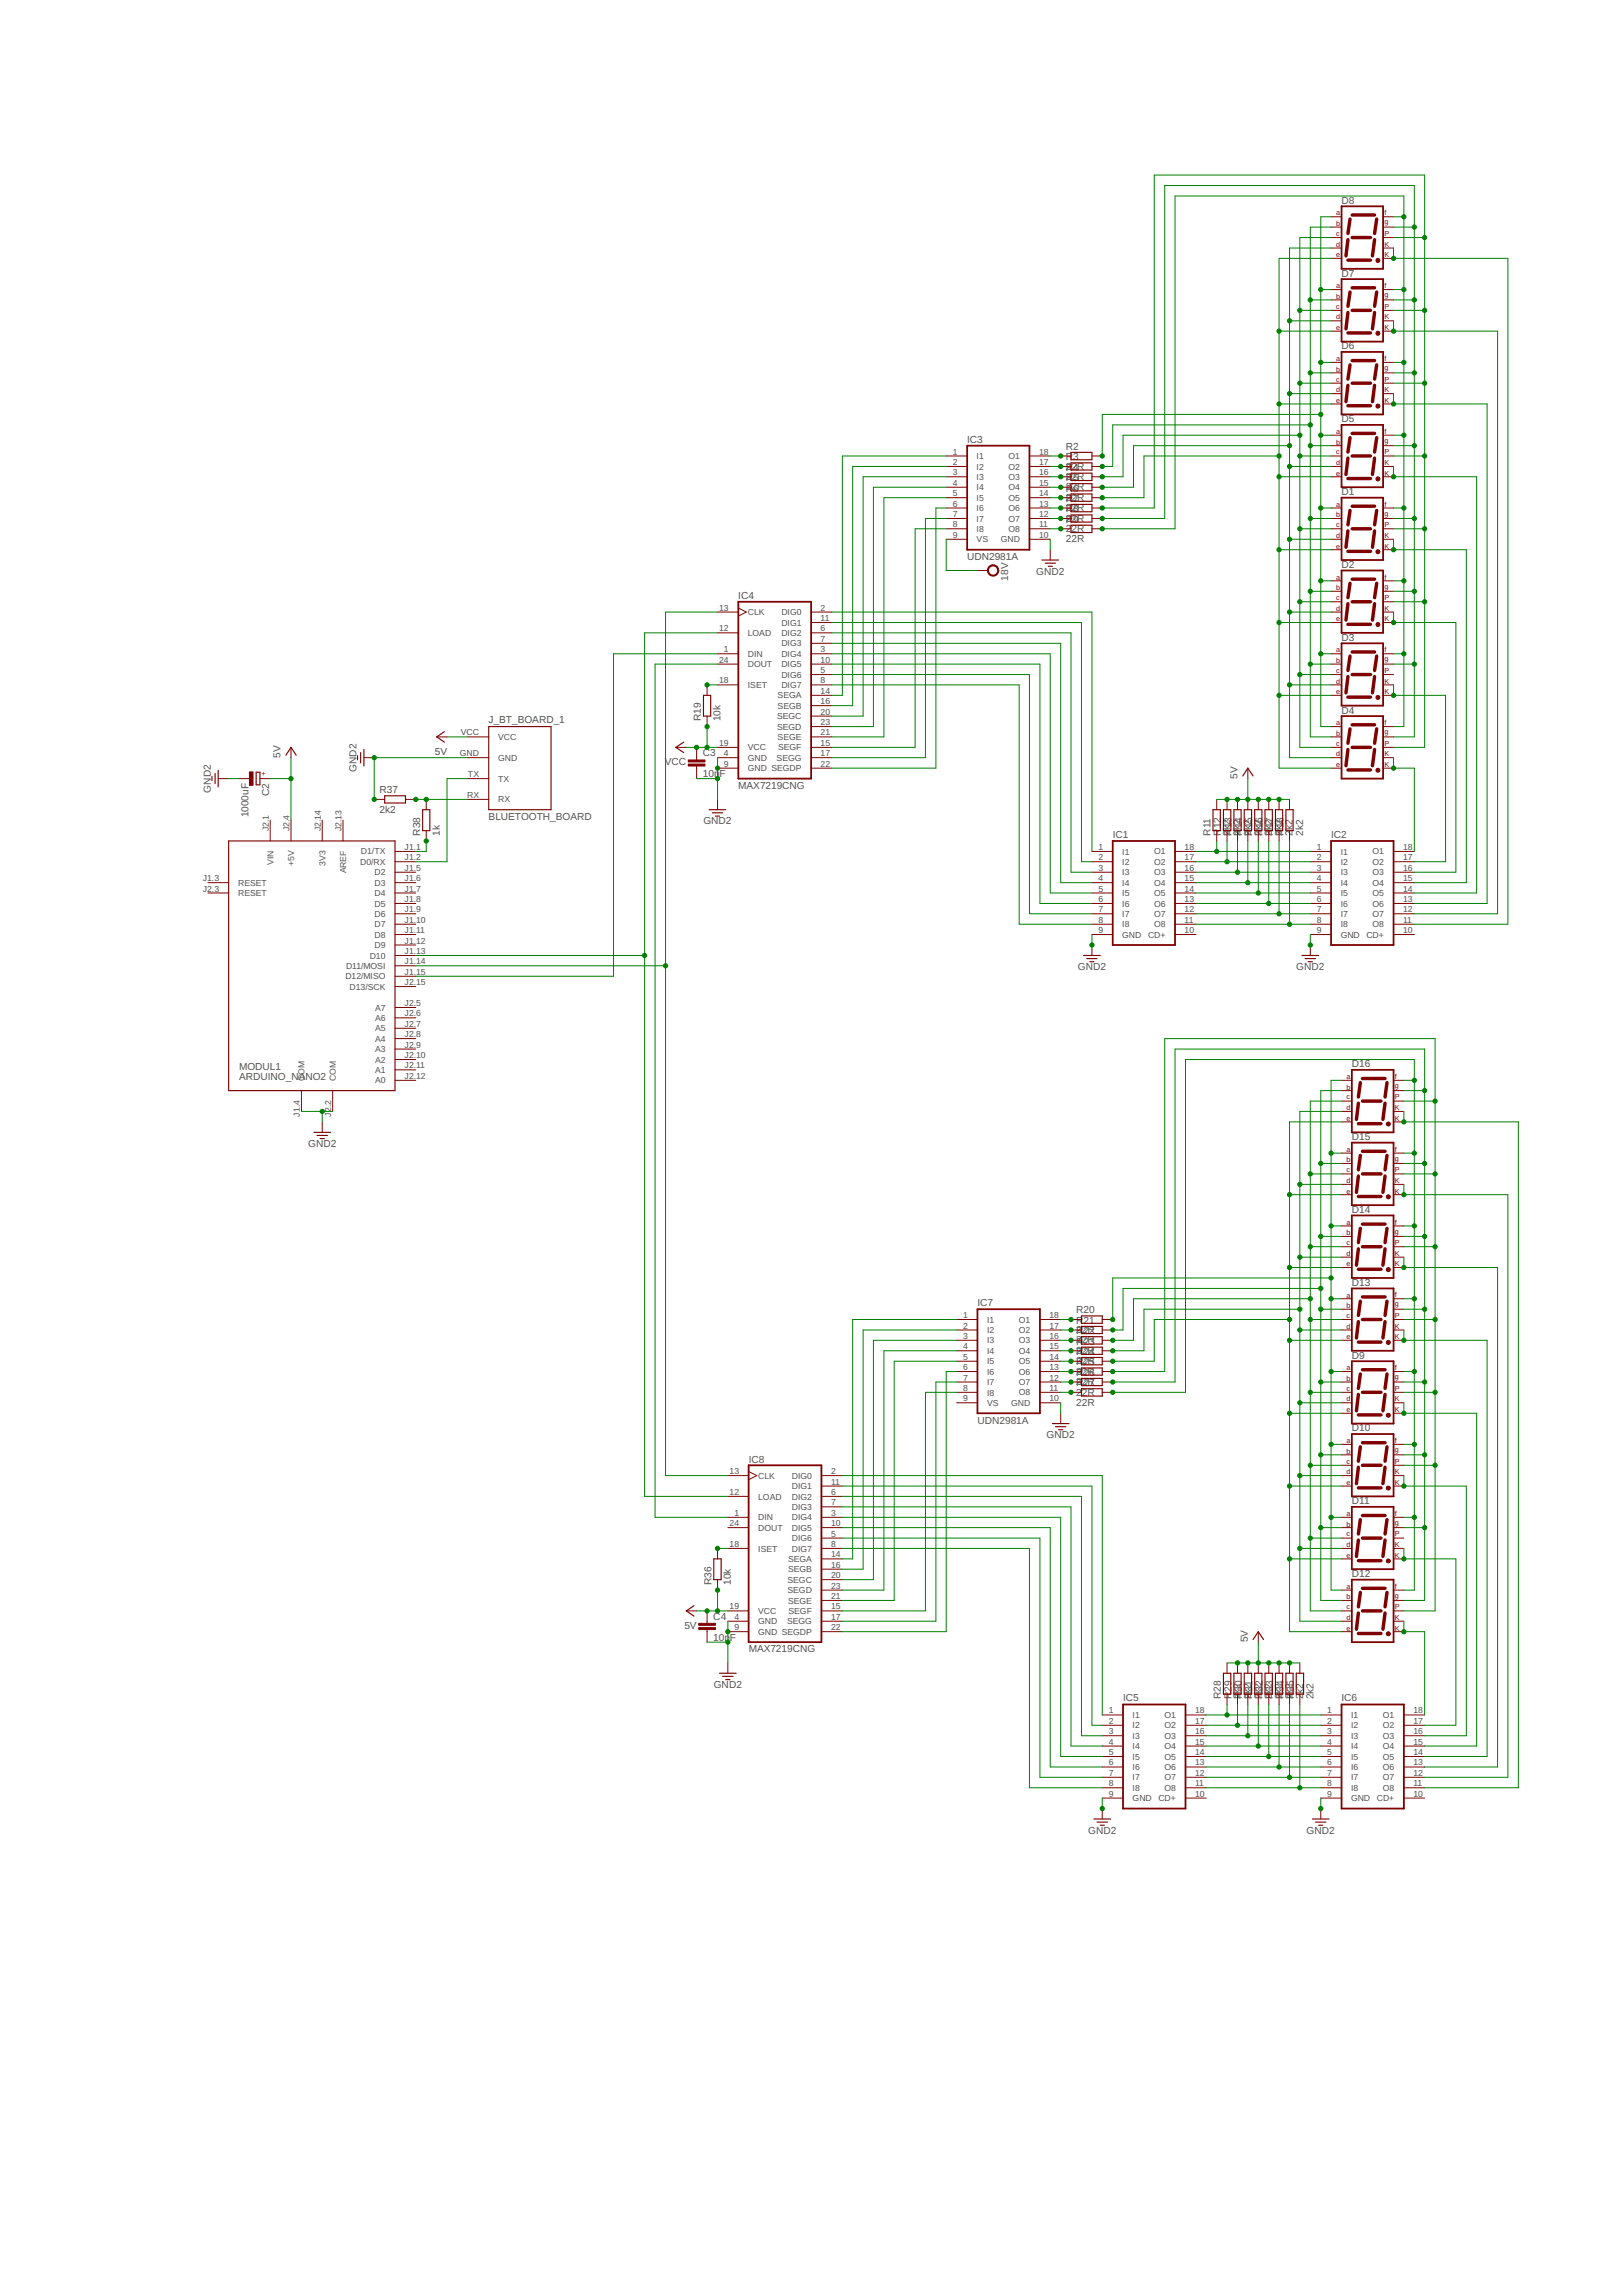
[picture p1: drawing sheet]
<svg xmlns="http://www.w3.org/2000/svg" width="210mm" height="297mm" viewBox="0 0 210 297" stroke-linecap="round" stroke-linejoin="round" font-family="sans-serif">
<defs><g id="words">
<g font-size="1.3" fill="#505050">
<text x="173.6" y="26.4">D8</text>
<text x="173.6" y="35.8">D7</text>
<text x="173.6" y="45.2">D6</text>
<text x="125.2" y="57.2">IC3</text>
<text x="137.9" y="58.2">R2</text>
<text x="137.9" y="59.6">R3</text>
<text x="173.6" y="54.6">D5</text>
<text x="137.9" y="60.7">22R</text>
<text x="137.9" y="62.1">22R</text>
<text x="137.9" y="63.4">22R</text>
<text x="137.9" y="64.8">22R</text>
<text x="137.9" y="60.9">R4</text>
<text x="137.9" y="62.2">R5</text>
<text x="137.9" y="63.6">R6</text>
<text x="137.9" y="64.9">R7</text>
<text x="173.6" y="64">D1</text>
<text x="137.9" y="66.1">22R</text>
<text x="137.9" y="67.5">22R</text>
<text x="137.9" y="68.8">22R</text>
<text x="137.9" y="70.2">22R</text>
<text x="137.9" y="66.3">R8</text>
<text x="137.9" y="67.6">R9</text>
<text x="95.5" y="77.5">IC4</text>
<text x="125.2" y="72.5">UDN2981A</text>
<text x="130.5" y="75.1" transform="rotate(-90 130.5 75.1)">18V</text>
<text x="134.1" y="74.4">GND2</text>
<text x="173.6" y="73.5">D2</text>
<text x="173.6" y="82.9">D3</text>
<text x="63.2" y="93.6">J_BT_BOARD_1</text>
<text x="90.7" y="93.3" transform="rotate(-90 90.7 93.3)">R19</text>
<text x="93.3" y="93.3" transform="rotate(-90 93.3 93.3)">10k</text>
<text x="173.6" y="92.3">D4</text>
<text x="36.3" y="98" transform="rotate(-90 36.3 98)">5V</text>
<text x="46.1" y="99.9" transform="rotate(-90 46.1 99.9)">GND2</text>
<text x="56.3" y="97.6">5V</text>
<text x="86" y="99">VCC</text>
<text x="91" y="100.5">10nF</text>
<text x="91" y="97.8">C3</text>
<text x="160.1" y="100.7" transform="rotate(-90 160.1 100.7)">5V</text>
<text x="27.3" y="102.5" transform="rotate(-90 27.3 102.5)">GND2</text>
<text x="32.1" y="105.7" transform="rotate(-90 32.1 105.7)">1000uF</text>
<text x="34.8" y="103" transform="rotate(-90 34.8 103)">C2</text>
<text x="49.1" y="105.2">2k2</text>
<text x="49.1" y="102.6">R37</text>
<text x="63.2" y="106.1">BLUETOOTH_BOARD</text>
<text x="91" y="106.7">GND2</text>
<text x="95.5" y="102.1">MAX7219CNG</text>
<text x="54.4" y="108.1" transform="rotate(-90 54.4 108.1)">R38</text>
<text x="56.9" y="108.1" transform="rotate(-90 56.9 108.1)">1k</text>
<text x="144" y="108.4">IC1</text>
<text x="156.7" y="108.1" transform="rotate(-90 156.7 108.1)">R11</text>
<text x="158" y="108.1" transform="rotate(-90 158 108.1)">R12</text>
<text x="159.2" y="108.1" transform="rotate(-90 159.2 108.1)">2k2</text>
<text x="159.4" y="108.1" transform="rotate(-90 159.4 108.1)">R13</text>
<text x="160.5" y="108.1" transform="rotate(-90 160.5 108.1)">2k2</text>
<text x="160.7" y="108.1" transform="rotate(-90 160.7 108.1)">R14</text>
<text x="161.9" y="108.1" transform="rotate(-90 161.9 108.1)">2k2</text>
<text x="162" y="108.1" transform="rotate(-90 162 108.1)">R15</text>
<text x="163.2" y="108.1" transform="rotate(-90 163.2 108.1)">2k2</text>
<text x="163.4" y="108.1" transform="rotate(-90 163.4 108.1)">R16</text>
<text x="164.6" y="108.1" transform="rotate(-90 164.6 108.1)">2k2</text>
<text x="164.7" y="108.1" transform="rotate(-90 164.7 108.1)">R17</text>
<text x="165.9" y="108.1" transform="rotate(-90 165.9 108.1)">2k2</text>
<text x="166.1" y="108.1" transform="rotate(-90 166.1 108.1)">R18</text>
<text x="167.3" y="108.1" transform="rotate(-90 167.3 108.1)">2k2</text>
<text x="168.6" y="108.1" transform="rotate(-90 168.6 108.1)">2k2</text>
<text x="172.3" y="108.4">IC2</text>
<text x="139.5" y="125.5">GND2</text>
<text x="167.7" y="125.5">GND2</text>
<text x="30.9" y="139.8">ARDUINO_NANO2</text>
<text x="30.9" y="138.4">MODUL1</text>
<text x="174.9" y="138.1">D16</text>
<text x="39.9" y="148.4">GND2</text>
<text x="174.9" y="147.5">D15</text>
<text x="174.9" y="156.9">D14</text>
<text x="174.9" y="166.3">D13</text>
<text x="126.5" y="169">IC7</text>
<text x="139.3" y="172.5">22R</text>
<text x="139.3" y="173.8">22R</text>
<text x="139.3" y="169.9">R20</text>
<text x="139.3" y="171.3">R21</text>
<text x="139.3" y="172.6">R22</text>
<text x="139.3" y="174">R23</text>
<text x="139.3" y="175.2">22R</text>
<text x="139.3" y="176.5">22R</text>
<text x="139.3" y="177.8">22R</text>
<text x="139.3" y="179.2">22R</text>
<text x="139.3" y="175.3">R24</text>
<text x="139.3" y="176.7">R25</text>
<text x="139.3" y="178">R26</text>
<text x="139.3" y="179.3">R27</text>
<text x="174.9" y="175.8">D9</text>
<text x="126.5" y="184.2">UDN2981A</text>
<text x="139.3" y="180.5">22R</text>
<text x="139.3" y="181.9">22R</text>
<text x="174.9" y="185.2">D10</text>
<text x="96.9" y="189.2">IC8</text>
<text x="135.4" y="186.1">GND2</text>
<text x="174.9" y="194.6">D11</text>
<text x="92.1" y="205" transform="rotate(-90 92.1 205)">R36</text>
<text x="92.3" y="209.5">C4</text>
<text x="94.6" y="205" transform="rotate(-90 94.6 205)">10k</text>
<text x="174.9" y="204">D12</text>
<text x="88.6" y="210.7">5V</text>
<text x="92.3" y="212.2">10nF</text>
<text x="96.9" y="213.8">MAX7219CNG</text>
<text x="161.5" y="212.4" transform="rotate(-90 161.5 212.4)">5V</text>
<text x="92.4" y="218.4">GND2</text>
<text x="145.3" y="220.1">IC5</text>
<text x="158" y="219.8" transform="rotate(-90 158 219.8)">R28</text>
<text x="159.4" y="219.8" transform="rotate(-90 159.4 219.8)">R29</text>
<text x="160.5" y="219.8" transform="rotate(-90 160.5 219.8)">2k2</text>
<text x="160.7" y="219.8" transform="rotate(-90 160.7 219.8)">R30</text>
<text x="161.9" y="219.8" transform="rotate(-90 161.9 219.8)">2k2</text>
<text x="162" y="219.8" transform="rotate(-90 162 219.8)">R31</text>
<text x="163.2" y="219.8" transform="rotate(-90 163.2 219.8)">2k2</text>
<text x="163.4" y="219.8" transform="rotate(-90 163.4 219.8)">R32</text>
<text x="164.6" y="219.8" transform="rotate(-90 164.6 219.8)">2k2</text>
<text x="164.7" y="219.8" transform="rotate(-90 164.7 219.8)">R33</text>
<text x="165.9" y="219.8" transform="rotate(-90 165.9 219.8)">2k2</text>
<text x="166.1" y="219.8" transform="rotate(-90 166.1 219.8)">R34</text>
<text x="167.3" y="219.8" transform="rotate(-90 167.3 219.8)">2k2</text>
<text x="167.4" y="219.8" transform="rotate(-90 167.4 219.8)">R35</text>
<text x="168.6" y="219.8" transform="rotate(-90 168.6 219.8)">2k2</text>
<text x="170" y="219.8" transform="rotate(-90 170 219.8)">2k2</text>
<text x="173.6" y="220.1">IC6</text>
<text x="140.8" y="237.2">GND2</text>
<text x="169.1" y="237.2">GND2</text>
</g>
<g font-size="1.1" fill="#505050">
<text x="123.3" y="58.8">1</text>
<text x="126.4" y="59.4">I1</text>
<text x="130.5" y="59.4">O1</text>
<text x="134.5" y="58.8">18</text>
<text x="123.3" y="60.2">2</text>
<text x="123.3" y="61.5">3</text>
<text x="123.3" y="62.8">4</text>
<text x="123.3" y="64.2">5</text>
<text x="123.3" y="65.5">6</text>
<text x="126.4" y="60.7">I2</text>
<text x="126.4" y="62.1">I3</text>
<text x="126.4" y="63.4">I4</text>
<text x="126.4" y="64.8">I5</text>
<text x="130.5" y="60.7">O2</text>
<text x="130.5" y="62.1">O3</text>
<text x="130.5" y="63.4">O4</text>
<text x="130.5" y="64.8">O5</text>
<text x="134.5" y="60.2">17</text>
<text x="134.5" y="61.5">16</text>
<text x="134.5" y="62.8">15</text>
<text x="134.5" y="64.2">14</text>
<text x="134.5" y="65.5">13</text>
<text x="123.3" y="66.9">7</text>
<text x="123.3" y="68.2">8</text>
<text x="123.3" y="69.6">9</text>
<text x="126.4" y="66.1">I6</text>
<text x="126.4" y="67.5">I7</text>
<text x="126.4" y="68.8">I8</text>
<text x="126.4" y="70.2">VS</text>
<text x="129.5" y="70.2">GND</text>
<text x="130.5" y="68.8">O8</text>
<text x="130.5" y="66.1">O6</text>
<text x="130.5" y="67.5">O7</text>
<text x="134.5" y="68.2">11</text>
<text x="134.5" y="66.9">12</text>
<text x="134.5" y="69.6">10</text>
<text x="93.1" y="81.7">12</text>
<text x="93.1" y="79">13</text>
<text x="96.8" y="82.3">LOAD</text>
<text x="96.8" y="79.6">CLK</text>
<text x="101.1" y="82.3">DIG2</text>
<text x="101.1" y="83.6">DIG3</text>
<text x="101.1" y="80.9">DIG1</text>
<text x="101.1" y="79.6">DIG0</text>
<text x="106.2" y="81.7">6</text>
<text x="106.2" y="83">7</text>
<text x="106.2" y="80.3">11</text>
<text x="106.2" y="79">2</text>
<text x="93.1" y="85.7">24</text>
<text x="93.1" y="88.4">18</text>
<text x="93.7" y="84.4">1</text>
<text x="96.8" y="85">DIN</text>
<text x="96.8" y="86.3">DOUT</text>
<text x="96.8" y="89">ISET</text>
<text x="101.1" y="85">DIG4</text>
<text x="101.1" y="86.3">DIG5</text>
<text x="101.1" y="87.7">DIG6</text>
<text x="101.1" y="89">DIG7</text>
<text x="106.2" y="84.4">3</text>
<text x="106.2" y="85.7">10</text>
<text x="106.2" y="87.1">5</text>
<text x="106.2" y="88.4">8</text>
<text x="106.2" y="89.8">14</text>
<text x="59.6" y="95.2">VCC</text>
<text x="64.5" y="95.7">VCC</text>
<text x="100.6" y="93">SEGC</text>
<text x="100.6" y="94.4">SEGD</text>
<text x="100.6" y="90.4">SEGA</text>
<text x="100.6" y="91.7">SEGB</text>
<text x="100.6" y="95.7">SEGE</text>
<text x="106.2" y="91.1">16</text>
<text x="106.2" y="92.5">20</text>
<text x="106.2" y="93.8">23</text>
<text x="106.2" y="95.2">21</text>
<text x="59.5" y="97.8">GND</text>
<text x="60.6" y="100.5">TX</text>
<text x="64.5" y="98.4">GND</text>
<text x="64.5" y="101.1">TX</text>
<text x="93.1" y="96.5">19</text>
<text x="93.7" y="99.2">9</text>
<text x="93.7" y="97.8">4</text>
<text x="96.8" y="99.8">GND SEGDP</text>
<text x="96.8" y="98.4">GND</text>
<text x="96.8" y="97.1">VCC</text>
<text x="100.5" y="98.4">SEGG</text>
<text x="100.7" y="97.1">SEGF</text>
<text x="106.2" y="96.5">15</text>
<text x="106.2" y="97.8">17</text>
<text x="106.2" y="99.2">22</text>
<text x="34.8" y="107.6" transform="rotate(-90 34.8 107.6)">J2.1</text>
<text x="37.5" y="107.6" transform="rotate(-90 37.5 107.6)">J2.4</text>
<text x="41.5" y="107.6" transform="rotate(-90 41.5 107.6)">J2.14</text>
<text x="44.2" y="107.6" transform="rotate(-90 44.2 107.6)">J2.13</text>
<text x="60.5" y="103.2">RX</text>
<text x="64.5" y="103.8">RX</text>
<text x="26.2" y="114">J1.3</text>
<text x="35.4" y="111.9" transform="rotate(-90 35.4 111.9)">VIN</text>
<text x="38.1" y="112" transform="rotate(-90 38.1 112)">+5V</text>
<text x="42.1" y="112" transform="rotate(-90 42.1 112)">3V3</text>
<text x="44.8" y="113" transform="rotate(-90 44.8 113)">AREF</text>
<text x="46.6" y="111.9">D0/RX</text>
<text x="46.7" y="110.5">D1/TX</text>
<text x="48.5" y="113.2">D2</text>
<text x="52.4" y="110">J1.1</text>
<text x="52.4" y="111.3">J1.2</text>
<text x="52.4" y="112.6">J1.5</text>
<text x="52.4" y="114">J1.6</text>
<text x="142.1" y="110">1</text>
<text x="142.1" y="111.3">2</text>
<text x="142.1" y="112.6">3</text>
<text x="142.1" y="114">4</text>
<text x="145.2" y="110.5">I1</text>
<text x="145.2" y="111.9">I2</text>
<text x="145.2" y="113.2">I3</text>
<text x="149.3" y="110.5">O1</text>
<text x="149.3" y="111.9">O2</text>
<text x="149.3" y="113.2">O3</text>
<text x="153.3" y="110">18</text>
<text x="153.3" y="111.3">17</text>
<text x="153.3" y="112.6">16</text>
<text x="153.3" y="114">15</text>
<text x="170.4" y="110">1</text>
<text x="170.4" y="111.3">2</text>
<text x="170.4" y="112.6">3</text>
<text x="170.4" y="114">4</text>
<text x="173.5" y="110.5">I1</text>
<text x="173.5" y="111.9">I2</text>
<text x="173.5" y="113.2">I3</text>
<text x="177.6" y="110.5">O1</text>
<text x="177.6" y="111.9">O2</text>
<text x="177.6" y="113.2">O3</text>
<text x="181.6" y="110">18</text>
<text x="181.6" y="111.3">17</text>
<text x="181.6" y="112.6">16</text>
<text x="181.6" y="114">15</text>
<text x="26.2" y="115.3">J2.3</text>
<text x="30.8" y="114.6">RESET</text>
<text x="30.8" y="115.9">RESET</text>
<text x="48.5" y="114.6">D3</text>
<text x="48.5" y="115.9">D4</text>
<text x="48.5" y="117.3">D5</text>
<text x="48.5" y="118.6">D6</text>
<text x="48.5" y="120">D7</text>
<text x="52.4" y="115.3">J1.7</text>
<text x="52.4" y="116.7">J1.8</text>
<text x="52.4" y="118">J1.9</text>
<text x="52.4" y="119.4">J1.10</text>
<text x="142.1" y="115.3">5</text>
<text x="142.1" y="116.7">6</text>
<text x="142.1" y="118">7</text>
<text x="142.1" y="119.4">8</text>
<text x="145.2" y="114.6">I4</text>
<text x="145.2" y="115.9">I5</text>
<text x="145.2" y="117.3">I6</text>
<text x="145.2" y="118.6">I7</text>
<text x="145.2" y="120">I8</text>
<text x="149.3" y="120">O8</text>
<text x="149.3" y="114.6">O4</text>
<text x="149.3" y="115.9">O5</text>
<text x="149.3" y="117.3">O6</text>
<text x="149.3" y="118.6">O7</text>
<text x="153.3" y="119.4">11</text>
<text x="153.3" y="115.3">14</text>
<text x="153.3" y="116.7">13</text>
<text x="153.3" y="118">12</text>
<text x="170.4" y="115.3">5</text>
<text x="170.4" y="116.7">6</text>
<text x="170.4" y="118">7</text>
<text x="170.4" y="119.4">8</text>
<text x="173.5" y="114.6">I4</text>
<text x="173.5" y="115.9">I5</text>
<text x="173.5" y="117.3">I6</text>
<text x="173.5" y="118.6">I7</text>
<text x="173.5" y="120">I8</text>
<text x="177.6" y="120">O8</text>
<text x="177.6" y="114.6">O4</text>
<text x="177.6" y="115.9">O5</text>
<text x="177.6" y="117.3">O6</text>
<text x="177.6" y="118.6">O7</text>
<text x="181.6" y="119.4">11</text>
<text x="181.6" y="115.3">14</text>
<text x="181.6" y="116.7">13</text>
<text x="181.6" y="118">12</text>
<text x="44.8" y="125.4">D11/MOSI</text>
<text x="47.9" y="124">D10</text>
<text x="48.5" y="121.3">D8</text>
<text x="48.5" y="122.7">D9</text>
<text x="52.4" y="120.7">J1.11</text>
<text x="52.4" y="122.1">J1.12</text>
<text x="52.4" y="123.4">J1.13</text>
<text x="52.4" y="124.8">J1.14</text>
<text x="142.1" y="120.7">9</text>
<text x="145.2" y="121.3">GND</text>
<text x="148.6" y="121.3">CD+</text>
<text x="153.3" y="120.7">10</text>
<text x="170.4" y="120.7">9</text>
<text x="173.5" y="121.3">GND</text>
<text x="176.8" y="121.3">CD+</text>
<text x="181.6" y="120.7">10</text>
<text x="44.7" y="126.7">D12/MISO</text>
<text x="45.3" y="128">D13/SCK</text>
<text x="48.5" y="130.7">A7</text>
<text x="52.4" y="126.1">J1.15</text>
<text x="52.4" y="130.1">J2.5</text>
<text x="52.4" y="131.5">J2.6</text>
<text x="52.4" y="127.5">J2.15</text>
<text x="48.5" y="132.1">A6</text>
<text x="48.5" y="133.4">A5</text>
<text x="48.5" y="134.8">A4</text>
<text x="48.5" y="136.1">A3</text>
<text x="48.5" y="137.5">A2</text>
<text x="52.4" y="132.8">J2.7</text>
<text x="52.4" y="134.2">J2.8</text>
<text x="52.4" y="135.5">J2.9</text>
<text x="52.4" y="136.9">J2.10</text>
<text x="39.4" y="139.9" transform="rotate(-90 39.4 139.9)">COM</text>
<text x="43.5" y="139.9" transform="rotate(-90 43.5 139.9)">COM</text>
<text x="48.5" y="138.8">A1</text>
<text x="48.5" y="140.2">A0</text>
<text x="52.4" y="138.2">J2.11</text>
<text x="52.4" y="139.6">J2.12</text>
<text x="38.8" y="144.5" transform="rotate(-90 38.8 144.5)">J1.4</text>
<text x="42.9" y="144.5" transform="rotate(-90 42.9 144.5)">J2.2</text>
<text x="124.6" y="170.5">1</text>
<text x="124.6" y="171.9">2</text>
<text x="124.6" y="173.2">3</text>
<text x="127.7" y="171.1">I1</text>
<text x="127.7" y="172.5">I2</text>
<text x="127.7" y="173.8">I3</text>
<text x="131.9" y="171.1">O1</text>
<text x="131.9" y="172.5">O2</text>
<text x="131.9" y="173.8">O3</text>
<text x="135.8" y="170.5">18</text>
<text x="135.8" y="171.9">17</text>
<text x="135.8" y="173.2">16</text>
<text x="124.6" y="174.6">4</text>
<text x="124.6" y="175.9">5</text>
<text x="124.6" y="177.3">6</text>
<text x="124.6" y="178.6">7</text>
<text x="124.6" y="179.9">8</text>
<text x="127.7" y="175.2">I4</text>
<text x="127.7" y="176.5">I5</text>
<text x="127.7" y="177.8">I6</text>
<text x="127.7" y="179.2">I7</text>
<text x="131.9" y="175.2">O4</text>
<text x="131.9" y="176.5">O5</text>
<text x="131.9" y="177.8">O6</text>
<text x="131.9" y="179.2">O7</text>
<text x="135.8" y="179.9">11</text>
<text x="135.8" y="174.6">15</text>
<text x="135.8" y="175.9">14</text>
<text x="135.8" y="177.3">13</text>
<text x="135.8" y="178.6">12</text>
<text x="124.6" y="181.3">9</text>
<text x="127.7" y="180.5">I8</text>
<text x="127.7" y="181.9">VS</text>
<text x="130.9" y="181.9">GND</text>
<text x="131.9" y="180.5">O8</text>
<text x="135.8" y="181.3">10</text>
<text x="94.4" y="190.7">13</text>
<text x="98.1" y="191.3">CLK</text>
<text x="102.5" y="191.3">DIG0</text>
<text x="107.5" y="190.7">2</text>
<text x="94.4" y="197.4">24</text>
<text x="94.4" y="193.4">12</text>
<text x="95" y="196.1">1</text>
<text x="98.1" y="196.7">DIN</text>
<text x="98.1" y="194">LOAD</text>
<text x="102.5" y="194">DIG2</text>
<text x="102.5" y="195.3">DIG3</text>
<text x="102.5" y="196.7">DIG4</text>
<text x="102.5" y="192.7">DIG1</text>
<text x="107.5" y="193.4">6</text>
<text x="107.5" y="194.8">7</text>
<text x="107.5" y="196.1">3</text>
<text x="107.5" y="197.4">10</text>
<text x="107.5" y="192.1">11</text>
<text x="94.4" y="200.1">18</text>
<text x="98.1" y="198">DOUT</text>
<text x="98.1" y="200.7">ISET</text>
<text x="102" y="202.1">SEGA</text>
<text x="102" y="203.4">SEGB</text>
<text x="102.5" y="198">DIG5</text>
<text x="102.5" y="199.4">DIG6</text>
<text x="102.5" y="200.7">DIG7</text>
<text x="107.5" y="198.8">5</text>
<text x="107.5" y="200.1">8</text>
<text x="107.5" y="201.5">14</text>
<text x="107.5" y="202.8">16</text>
<text x="94.4" y="208.2">19</text>
<text x="95" y="209.6">4</text>
<text x="98.1" y="208.8">VCC</text>
<text x="101.9" y="204.8">SEGC</text>
<text x="101.9" y="206.1">SEGD</text>
<text x="102" y="207.5">SEGE</text>
<text x="102" y="208.8">SEGF</text>
<text x="107.5" y="204.2">20</text>
<text x="107.5" y="205.5">23</text>
<text x="107.5" y="206.9">21</text>
<text x="107.5" y="208.2">15</text>
<text x="107.5" y="209.6">17</text>
<text x="95" y="210.9">9</text>
<text x="98.1" y="211.5">GND SEGDP</text>
<text x="98.1" y="210.2">GND</text>
<text x="101.9" y="210.1">SEGG</text>
<text x="107.5" y="210.9">22</text>
<text x="143.5" y="221.7">1</text>
<text x="154.7" y="221.7">18</text>
<text x="171.8" y="221.7">1</text>
<text x="182.9" y="221.7">18</text>
<text x="143.5" y="223">2</text>
<text x="143.5" y="224.4">3</text>
<text x="143.5" y="225.7">4</text>
<text x="143.5" y="227.1">5</text>
<text x="146.6" y="222.3">I1</text>
<text x="146.6" y="223.6">I2</text>
<text x="146.6" y="225">I3</text>
<text x="146.6" y="226.3">I4</text>
<text x="146.6" y="227.7">I5</text>
<text x="150.7" y="222.3">O1</text>
<text x="150.7" y="223.6">O2</text>
<text x="150.7" y="225">O3</text>
<text x="150.7" y="226.3">O4</text>
<text x="150.7" y="227.6">O5</text>
<text x="154.7" y="223">17</text>
<text x="154.7" y="224.4">16</text>
<text x="154.7" y="225.7">15</text>
<text x="154.7" y="227.1">14</text>
<text x="171.8" y="223">2</text>
<text x="171.8" y="224.4">3</text>
<text x="171.8" y="225.7">4</text>
<text x="171.8" y="227.1">5</text>
<text x="174.8" y="222.3">I1</text>
<text x="174.8" y="223.6">I2</text>
<text x="174.8" y="225">I3</text>
<text x="174.8" y="226.3">I4</text>
<text x="174.8" y="227.7">I5</text>
<text x="179" y="222.3">O1</text>
<text x="179" y="223.6">O2</text>
<text x="179" y="225">O3</text>
<text x="179" y="226.3">O4</text>
<text x="179" y="227.6">O5</text>
<text x="182.9" y="223">17</text>
<text x="182.9" y="224.4">16</text>
<text x="182.9" y="225.7">15</text>
<text x="182.9" y="227.1">14</text>
<text x="143.5" y="228.4">6</text>
<text x="143.5" y="229.8">7</text>
<text x="143.5" y="231.1">8</text>
<text x="143.5" y="232.4">9</text>
<text x="146.6" y="229">I6</text>
<text x="146.6" y="230.3">I7</text>
<text x="146.6" y="231.7">I8</text>
<text x="146.6" y="233">GND</text>
<text x="149.9" y="233">CD+</text>
<text x="150.7" y="231.7">O8</text>
<text x="150.7" y="229">O6</text>
<text x="150.7" y="230.3">O7</text>
<text x="154.7" y="231.1">11</text>
<text x="154.7" y="228.4">13</text>
<text x="154.7" y="229.8">12</text>
<text x="154.7" y="232.4">10</text>
<text x="171.8" y="228.4">6</text>
<text x="171.8" y="229.8">7</text>
<text x="171.8" y="231.1">8</text>
<text x="171.8" y="232.4">9</text>
<text x="174.8" y="229">I6</text>
<text x="174.8" y="230.3">I7</text>
<text x="174.8" y="231.7">I8</text>
<text x="174.8" y="233">GND</text>
<text x="178.2" y="233">CD+</text>
<text x="179" y="231.7">O8</text>
<text x="179" y="229">O6</text>
<text x="179" y="230.3">O7</text>
<text x="182.9" y="231.1">11</text>
<text x="182.9" y="228.4">13</text>
<text x="182.9" y="229.8">12</text>
<text x="182.9" y="232.4">10</text>
</g>
<g font-size=".9" fill="#800000">
<text x="172.9" y="27.9">a</text>
<text x="172.9" y="29.3">b</text>
<text x="179.2" y="27.9">f</text>
<text x="179.2" y="29">g</text>
<text x="172.9" y="30.5">c</text>
<text x="172.9" y="31.9">d</text>
<text x="172.9" y="33.3">e</text>
<text x="179.2" y="30.5">P</text>
<text x="179.2" y="31.9">K</text>
<text x="179.2" y="33.3">K</text>
<text x="172.9" y="37.3">a</text>
<text x="172.9" y="38.7">b</text>
<text x="172.9" y="39.9">c</text>
<text x="172.9" y="41.3">d</text>
<text x="179.2" y="37.3">f</text>
<text x="179.2" y="38.5">g</text>
<text x="179.2" y="39.9">P</text>
<text x="179.2" y="41.3">K</text>
<text x="172.9" y="46.7">a</text>
<text x="172.9" y="42.7">e</text>
<text x="179.2" y="46.7">f</text>
<text x="179.2" y="47.9">g</text>
<text x="179.2" y="42.7">K</text>
<text x="172.9" y="48.1">b</text>
<text x="172.9" y="49.4">c</text>
<text x="172.9" y="50.7">d</text>
<text x="172.9" y="52.1">e</text>
<text x="179.2" y="49.4">P</text>
<text x="179.2" y="50.7">K</text>
<text x="179.2" y="52.1">K</text>
<text x="172.9" y="56.1">a</text>
<text x="172.9" y="57.5">b</text>
<text x="172.9" y="58.8">c</text>
<text x="179.2" y="56.1">f</text>
<text x="179.2" y="57.3">g</text>
<text x="179.2" y="58.8">P</text>
<text x="172.9" y="65.6">a</text>
<text x="172.9" y="60.2">d</text>
<text x="172.9" y="61.5">e</text>
<text x="179.2" y="65.6">f</text>
<text x="179.2" y="60.2">K</text>
<text x="179.2" y="61.5">K</text>
<text x="172.9" y="66.9">b</text>
<text x="172.9" y="68.2">c</text>
<text x="172.9" y="69.6">d</text>
<text x="172.9" y="71">e</text>
<text x="179.2" y="66.7">g</text>
<text x="179.2" y="68.2">P</text>
<text x="179.2" y="69.6">K</text>
<text x="179.2" y="71">K</text>
<text x="172.9" y="75">a</text>
<text x="172.9" y="76.4">b</text>
<text x="172.9" y="77.6">c</text>
<text x="179.2" y="75">f</text>
<text x="179.2" y="76.1">g</text>
<text x="179.2" y="77.6">P</text>
<text x="172.9" y="79">d</text>
<text x="172.9" y="80.4">e</text>
<text x="179.2" y="79">K</text>
<text x="179.2" y="80.4">K</text>
<text x="172.9" y="84.4">a</text>
<text x="172.9" y="85.8">b</text>
<text x="172.9" y="87">c</text>
<text x="172.9" y="88.4">d</text>
<text x="172.9" y="89.8">e</text>
<text x="179.2" y="84.4">f</text>
<text x="179.2" y="85.6">g</text>
<text x="179.2" y="87">P</text>
<text x="179.2" y="88.4">K</text>
<text x="179.2" y="89.8">K</text>
<text x="172.9" y="93.8">a</text>
<text x="172.9" y="95.2">b</text>
<text x="179.2" y="93.8">f</text>
<text x="179.2" y="95">g</text>
<text x="33.8" y="100.4">+</text>
<text x="172.9" y="96.5">c</text>
<text x="172.9" y="97.9">d</text>
<text x="172.9" y="99.2">e</text>
<text x="179.2" y="96.5">P</text>
<text x="179.2" y="97.9">K</text>
<text x="179.2" y="99.2">K</text>
<text x="174.2" y="139.6">a</text>
<text x="174.2" y="141">b</text>
<text x="174.2" y="142.2">c</text>
<text x="174.2" y="143.6">d</text>
<text x="180.5" y="139.6">f</text>
<text x="180.5" y="140.8">g</text>
<text x="180.5" y="142.2">P</text>
<text x="180.5" y="143.6">K</text>
<text x="174.2" y="149">a</text>
<text x="174.2" y="145">e</text>
<text x="180.5" y="149">f</text>
<text x="180.5" y="145">K</text>
<text x="174.2" y="150.4">b</text>
<text x="174.2" y="151.7">c</text>
<text x="174.2" y="153">d</text>
<text x="174.2" y="154.4">e</text>
<text x="180.5" y="150.2">g</text>
<text x="180.5" y="151.7">P</text>
<text x="180.5" y="153">K</text>
<text x="180.5" y="154.4">K</text>
<text x="174.2" y="158.4">a</text>
<text x="174.2" y="159.8">b</text>
<text x="174.2" y="161.1">c</text>
<text x="180.5" y="158.4">f</text>
<text x="180.5" y="159.6">g</text>
<text x="180.5" y="161.1">P</text>
<text x="174.2" y="167.9">a</text>
<text x="174.2" y="162.5">d</text>
<text x="174.2" y="163.8">e</text>
<text x="180.5" y="167.8">f</text>
<text x="180.5" y="162.5">K</text>
<text x="180.5" y="163.8">K</text>
<text x="174.2" y="169.2">b</text>
<text x="174.2" y="170.5">c</text>
<text x="174.2" y="171.9">d</text>
<text x="174.2" y="173.3">e</text>
<text x="180.5" y="169">g</text>
<text x="180.5" y="170.5">P</text>
<text x="180.5" y="171.9">K</text>
<text x="180.5" y="173.3">K</text>
<text x="174.2" y="177.3">a</text>
<text x="174.2" y="178.7">b</text>
<text x="174.2" y="179.9">c</text>
<text x="180.5" y="177.3">f</text>
<text x="180.5" y="178.4">g</text>
<text x="180.5" y="179.9">P</text>
<text x="174.2" y="181.3">d</text>
<text x="174.2" y="182.7">e</text>
<text x="180.5" y="181.3">K</text>
<text x="180.5" y="182.7">K</text>
<text x="174.2" y="186.7">a</text>
<text x="174.2" y="188.1">b</text>
<text x="174.2" y="189.3">c</text>
<text x="174.2" y="190.7">d</text>
<text x="180.5" y="186.7">f</text>
<text x="180.5" y="187.9">g</text>
<text x="180.5" y="189.3">P</text>
<text x="180.5" y="190.7">K</text>
<text x="174.2" y="192.1">e</text>
<text x="174.2" y="196.1">a</text>
<text x="174.2" y="197.5">b</text>
<text x="180.5" y="192.1">K</text>
<text x="180.5" y="196.1">f</text>
<text x="180.5" y="197.3">g</text>
<text x="174.2" y="198.8">c</text>
<text x="174.2" y="200.2">d</text>
<text x="174.2" y="201.5">e</text>
<text x="180.5" y="198.8">P</text>
<text x="180.5" y="200.2">K</text>
<text x="180.5" y="201.5">K</text>
<text x="174.2" y="205.5">a</text>
<text x="174.2" y="206.9">b</text>
<text x="174.2" y="208.2">c</text>
<text x="174.2" y="209.6">d</text>
<text x="180.5" y="205.5">f</text>
<text x="180.5" y="206.7">g</text>
<text x="180.5" y="208.2">P</text>
<text x="180.5" y="209.6">K</text>
<text x="174.2" y="210.9">e</text>
<text x="180.5" y="210.9">K</text>
</g>
</g></defs>
<g fill="none" stroke="#800000" stroke-width=".13">
<path d="M172.3 38.8h1.3M172.3 37.5h1.3M172.3 30.7h1.3M172.3 29.4h1.3M172.3 28h1.3M172.3 32.1h1.3M172.3 33.4h1.3M179 38.8h1.3M179 37.5h1.3M179 30.7h1.3M179 29.4h1.3M179 28h1.3"/>
<path d="M179 32.1h1.3M179 33.4h1.3M122.4 59h2.8M133.2 59h2.7M137.3 59h1.3M141.3 59h1.3M172.3 59h1.3M172.3 57.7h1.3M172.3 56.3h1.3M172.3 49.6h1.3M172.3 48.2h1.3M172.3 46.9h1.3"/>
<path d="M172.3 50.9h1.3M172.3 52.3h1.3M172.3 40.2h1.3M172.3 41.5h1.3M172.3 42.8h1.3M179 59h1.3M179 57.7h1.3M179 56.3h1.3M179 49.6h1.3M179 48.2h1.3M179 46.9h1.3M179 50.9h1.3"/>
<path d="M179 52.3h1.3M179 40.2h1.3M179 41.5h1.3M179 42.8h1.3M92.9 79.2h2.6M95.5 78.7l1.1 .5-1.1 .5M105 79.2h2.7M122.4 60.3h2.8M122.4 61.7h2.8M122.4 63h2.8M122.4 64.4h2.8M122.4 65.7h2.8"/>
<path d="M122.4 67.1h2.8M122.4 68.4h2.8M122.4 69.8h2.8M126.5 73.8h1.3M133.2 60.3h2.7M133.2 61.7h2.7M133.2 63h2.7M133.2 64.4h2.7M133.2 65.7h2.7M133.2 67.1h2.7M133.2 68.4h2.7M133.2 69.8h2.7"/>
<path d="M135.9 71.1v1.4M137.3 60.3h1.3M137.3 61.7h1.3M137.3 63h1.3M137.3 64.4h1.3M137.3 65.7h1.3M137.3 67.1h1.3M137.3 68.4h1.3M141.3 60.3h1.3M141.3 61.7h1.3M141.3 63h1.3M141.3 64.4h1.3"/>
<path d="M141.3 65.7h1.3M141.3 67.1h1.3M141.3 68.4h1.3M172.3 60.3h1.3M172.3 61.7h1.3M172.3 65.7h1.3M172.3 67.1h1.3M172.3 68.4h1.3M172.3 69.8h1.3M172.3 79.2h1.3M172.3 71.1h1.3M172.3 77.9h1.3"/>
<path d="M172.3 76.5h1.3M172.3 75.1h1.3M179 60.3h1.3M179 61.7h1.3M179 65.7h1.3M179 67.1h1.3M179 68.4h1.3M179 69.8h1.3M179 79.2h1.3M179 71.1h1.3M179 77.9h1.3M179 76.5h1.3"/>
<path d="M179 75.1h1.3M37.7 96.7v1.3M47.1 98h1.3M56.5 95.3h1.3M60.5 95.3h2.7M60.5 98h2.7M87.5 96.7h1.3M90.1 96.7v1.6M90.1 99.1v1.6M91.5 88.6v1.4M91.5 92.6v1.4M92.9 81.9h2.6"/>
<path d="M92.9 84.6h2.6M92.9 85.9h2.6M92.9 88.6h2.6M92.9 96.7h2.6M92.9 98h2.6M92.9 99.4h2.6M105 81.9h2.7M105 83.2h2.7M105 84.6h2.7M105 85.9h2.7M105 87.3h2.7M105 88.6h2.7"/>
<path d="M105 90h2.7M105 91.3h2.7M105 92.6h2.7M105 94h2.7M105 95.3h2.7M105 96.7h2.7M105 98h2.7M105 99.4h2.7M105 80.5h2.7M161.5 99.4v1.3M172.3 84.6h1.3M172.3 85.9h1.3"/>
<path d="M172.3 87.3h1.3M172.3 88.6h1.3M172.3 90h1.3M172.3 94h1.3M172.3 95.3h1.3M172.3 96.7h1.3M172.3 98h1.3M172.3 99.4h1.3M172.3 80.5h1.3M179 84.6h1.3M179 85.9h1.3M179 87.3h1.3"/>
<path d="M179 88.6h1.3M179 90h1.3M179 94h1.3M179 95.3h1.3M179 96.7h1.3M179 98h1.3M179 99.4h1.3M179 80.5h1.3M26.9 114.2h2.7M26.9 115.5h2.7M28.2 100.7h1.4M30.9 100.7h1.4"/>
<path d="M33.6 100.7h1.4M35 106.1v2.7M37.7 106.1v2.7M41.7 106.1v2.7M44.4 106.1v2.7M48.4 103.4h1.4M51.1 110.2h2.7M51.1 111.5h2.7M51.1 112.8h2.7M51.1 114.2h2.7M51.1 115.5h2.7M51.1 116.9h2.7"/>
<path d="M51.1 118.2h2.7M51.1 119.6h2.7M52.5 103.4h1.3M55.2 103.4v1.4M55.2 107.5v1.3M60.5 100.7h2.7M60.5 103.4h2.7M92.9 103.4v1.4M141.3 110.2h2.7M141.3 111.5h2.7M141.3 112.8h2.7M141.3 114.2h2.7"/>
<path d="M141.3 115.5h2.7M141.3 116.9h2.7M141.3 118.2h2.7M141.3 119.6h2.7M152.1 110.2h2.7M152.1 111.5h2.7M152.1 112.8h2.7M152.1 114.2h2.7M152.1 115.5h2.7M152.1 116.9h2.7M152.1 118.2h2.7M152.1 119.6h2.7"/>
<path d="M157.5 103.4v1.4M157.5 107.5v1.3M158.8 103.4v1.4M158.8 107.5v1.3M160.1 103.4v1.4M160.1 107.5v1.3M161.5 103.4v1.4M161.5 107.5v1.3M162.8 103.4v1.4M162.8 107.5v1.3M164.2 103.4v1.4M164.2 107.5v1.3"/>
<path d="M165.5 103.4v1.4M165.5 107.5v1.3M166.9 103.4v1.4M166.9 107.5v1.3M169.6 110.2h2.7M169.6 111.5h2.7M169.6 112.8h2.7M169.6 114.2h2.7M169.6 115.5h2.7M169.6 116.9h2.7M169.6 118.2h2.7M169.6 119.6h2.7"/>
<path d="M180.3 110.2h2.7M180.3 111.5h2.7M180.3 112.8h2.7M180.3 114.2h2.7M180.3 115.5h2.7M180.3 116.9h2.7M180.3 118.2h2.7M180.3 119.6h2.7M51.1 120.9h2.7M51.1 122.3h2.7M51.1 123.6h2.7M51.1 124.9h2.7"/>
<path d="M51.1 126.3h2.7M51.1 130.3h2.7M51.1 131.7h2.7M51.1 133h2.7M51.1 134.4h2.7M51.1 135.7h2.7M51.1 137.1h2.7M51.1 138.4h2.7M51.1 139.8h2.7M51.1 127.6h2.7M141.3 122.3v1.3M141.3 120.9h2.7"/>
<path d="M152.1 120.9h2.7M169.6 120.9h2.7M169.6 122.3v1.3M173.6 139.8h1.3M180.3 120.9h2.7M180.3 139.8h1.4M39 141.1v2.7M41.7 145.1v1.4M43.1 141.1v2.7M173.6 160h1.3M173.6 158.6h1.3M173.6 151.9h1.3"/>
<path d="M173.6 150.5h1.3M173.6 149.2h1.3M173.6 153.2h1.3M173.6 154.6h1.3M173.6 142.5h1.3M173.6 141.1h1.3M173.6 143.8h1.3M173.6 145.1h1.3M180.3 160h1.4M180.3 158.6h1.4M180.3 151.9h1.4M180.3 150.5h1.4"/>
<path d="M180.3 149.2h1.4M180.3 153.2h1.4M180.3 154.6h1.4M180.3 142.5h1.4M180.3 141.1h1.4M180.3 143.8h1.4M180.3 145.1h1.4M123.8 170.7h2.7M123.8 172.1h2.7M123.8 173.4h2.7M123.8 174.8h2.7M123.8 176.1h2.7"/>
<path d="M123.8 177.4h2.7M123.8 178.8h2.7M134.6 170.7h2.7M134.6 172.1h2.7M134.6 173.4h2.7M134.6 174.8h2.7M134.6 176.1h2.7M134.6 177.4h2.7M134.6 178.8h2.7M138.6 170.7h1.4M138.6 172.1h1.4M138.6 173.4h1.4"/>
<path d="M138.6 174.8h1.4M138.6 176.1h1.4M138.6 177.4h1.4M138.6 178.8h1.4M142.6 170.7h1.4M142.6 172.1h1.4M142.6 173.4h1.4M142.6 174.8h1.4M142.6 176.1h1.4M142.6 177.4h1.4M142.6 178.8h1.4M173.6 170.7h1.3"/>
<path d="M173.6 172.1h1.3M173.6 173.4h1.3M173.6 177.4h1.3M173.6 178.8h1.3M173.6 169.4h1.3M173.6 168h1.3M173.6 161.3h1.3M173.6 162.6h1.3M173.6 164h1.3M180.3 170.7h1.4M180.3 172.1h1.4M180.3 173.4h1.4"/>
<path d="M180.3 177.4h1.4M180.3 178.8h1.4M180.3 169.4h1.4M180.3 168h1.4M180.3 161.3h1.4M180.3 162.6h1.4M180.3 164h1.4M94.2 193.6h2.7M94.2 196.3h2.7M94.2 197.6h2.7M94.2 190.9h2.7M96.9 190.4l1 .5-1 .5"/>
<path d="M106.3 193.6h2.7M106.3 194.9h2.7M106.3 196.3h2.7M106.3 197.6h2.7M106.3 199h2.7M106.3 192.3h2.7M106.3 190.9h2.7M123.8 180.1h2.7M123.8 181.5h2.7M134.6 180.1h2.7M134.6 181.5h2.7M137.3 182.8v1.4"/>
<path d="M138.6 180.1h1.4M142.6 180.1h1.4M173.6 180.1h1.3M173.6 181.5h1.3M173.6 196.3h1.3M173.6 197.6h1.3M173.6 199h1.3M173.6 192.3h1.3M173.6 190.9h1.3M173.6 182.8h1.3M173.6 189.6h1.3M173.6 188.2h1.3"/>
<path d="M173.6 186.9h1.3M180.3 180.1h1.4M180.3 181.5h1.4M180.3 196.3h1.4M180.3 197.6h1.4M180.3 199h1.4M180.3 192.3h1.4M180.3 190.9h1.4M180.3 182.8h1.4M180.3 189.6h1.4M180.3 188.2h1.4M180.3 186.9h1.4"/>
<path d="M88.8 208.4h1.3M91.5 208.4v1.6M91.5 210.8v1.6M92.9 200.3v1.4M92.9 204.4v1.3M94.2 200.3h2.7M94.2 208.4h2.7M94.2 209.7h2.7M94.2 211.1h2.7M94.2 215.1v1.4M106.3 200.3h2.7M106.3 201.7h2.7"/>
<path d="M106.3 203h2.7M106.3 204.4h2.7M106.3 205.7h2.7M106.3 207.1h2.7M106.3 208.4h2.7M106.3 209.7h2.7M106.3 211.1h2.7M158.8 215.1v1.4M158.8 219.2v1.3M160.1 215.1v1.4M160.1 219.2v1.3M161.5 215.1v1.4"/>
<path d="M161.5 219.2v1.3M162.8 211.1v1.3M162.8 215.1v1.4M162.8 219.2v1.3M164.2 215.1v1.4M164.2 219.2v1.3M165.5 215.1v1.4M165.5 219.2v1.3M166.9 215.1v1.4M166.9 219.2v1.3M168.2 215.1v1.4M168.2 219.2v1.3"/>
<path d="M173.6 200.3h1.3M173.6 201.7h1.3M173.6 205.7h1.3M173.6 207.1h1.3M173.6 208.4h1.3M173.6 209.7h1.3M173.6 211.1h1.3M180.3 200.3h1.4M180.3 201.7h1.4M180.3 205.7h1.4M180.3 207.1h1.4M180.3 208.4h1.4"/>
<path d="M180.3 209.7h1.4M180.3 211.1h1.4M142.6 234v1.3M142.6 221.9h2.7M142.6 223.2h2.7M142.6 224.6h2.7M142.6 225.9h2.7M142.6 227.2h2.7M142.6 228.6h2.7M142.6 229.9h2.7M142.6 231.3h2.7M142.6 232.6h2.7"/>
<path d="M153.4 221.9h2.7M153.4 223.2h2.7M153.4 224.6h2.7M153.4 225.9h2.7M153.4 227.2h2.7M153.4 228.6h2.7M153.4 229.9h2.7M153.4 231.3h2.7M153.4 232.6h2.7M170.9 221.9h2.7M170.9 223.2h2.7M170.9 224.6h2.7"/>
<path d="M170.9 225.9h2.7M170.9 227.2h2.7M170.9 228.6h2.7M170.9 229.9h2.7M170.9 231.3h2.7M170.9 232.6h2.7M170.9 234v1.3M181.7 221.9h2.7M181.7 223.2h2.7M181.7 224.6h2.7M181.7 225.9h2.7M181.7 227.2h2.7"/>
<path d="M181.7 228.6h2.7M181.7 229.9h2.7M181.7 231.3h2.7M181.7 232.6h2.7"/>
</g>
<g fill="none" stroke="#800000" stroke-width=".15">
<path d="M138.6 58.5h2.7v1h-2.7zM138.6 59.9h2.7v.9h-2.7zM134.8 72.5h2.2M135.3 72.9h1.3M135.7 73.3h.5M138.6 61.2h2.7v1h-2.7zM138.6 62.6h2.7v.9h-2.7zM138.6 63.9h2.7v1h-2.7zM138.6 65.3h2.7v.9h-2.7zM138.6 66.6h2.7v.9h-2.7zM138.6 67.9h2.7v1h-2.7zM28.2 99.7v2.1"/>
<path d="M33.1 99.9h.5v1.6h-.5zM37 97.7l.7-1 .6 1M46.3 97.8v.5M46.7 97.4v1.3M47.1 97v2.1M57.5 94.7l-1 .6 1 .7M63.2 94h8.1v10.8h-8.1zM88.5 96l-1 .7 1 .7M91 90h1v2.6h-1zM27.4 100.5v.5M27.8 100.1v1.3M29.6 108.8h21.5v32.3h-21.5z"/>
<path d="M49.8 103h2.7v.9h-2.7zM54.7 104.8h.9v2.7h-.9zM91.8 104.8h2.1M92.2 105.2h1.3M92.6 105.6h.5M157 104.8h.9v2.7h-.9zM158.3 104.8h1v2.7h-1zM159.7 104.8h.9v2.7h-.9zM160.8 100.4l.7-1 .7 1M161 104.8h1v2.7h-1zM162.4 104.8h.9v2.7h-.9zM163.7 104.8h1v2.7h-1z"/>
<path d="M165.1 104.8h.9v2.7h-.9zM166.4 104.8h.9v2.7h-.9zM140.2 123.6h2.2M140.6 124h1.4M141 124.4h.6M168.5 123.6h2.1M168.9 124h1.3M169.3 124.4h.5M40.6 146.5h2.2M41 146.9h1.4M41.4 147.3h.6M140 170.2h2.6v1h-2.6z"/>
<path d="M140 171.6h2.6v.9h-2.6zM140 172.9h2.6v1h-2.6zM140 174.3h2.6v.9h-2.6zM140 175.6h2.6v1h-2.6zM140 177h2.6v.9h-2.6zM140 178.3h2.6v1h-2.6zM140 179.7h2.6v.9h-2.6zM136.2 184.2h2.1M136.6 184.6h1.3M137 185h.5M89.8 207.7l-1 .7 1 .7M92.4 201.7h.9v2.7h-.9z"/>
<path d="M93.1 216.5h2.2M93.5 216.9h1.4M93.9 217.3h.6M158.3 216.5h1v2.7h-1zM159.7 216.5h.9v2.7h-.9zM161 216.5h1v2.7h-1zM162.2 212.1l.6-1 .7 1M162.4 216.5h.9v2.7h-.9zM163.7 216.5h1v2.7h-1zM165.1 216.5h.9v2.7h-.9zM166.4 216.5h.9v2.7h-.9zM167.7 216.5h1v2.7h-1z"/>
<path d="M141.6 235.3h2.1M142 235.7h1.3M142.4 236.1h.5M169.8 235.3h2.2M170.2 235.7h1.4M170.6 236.1h.6"/>
</g>
<g fill="none" stroke="#800000" stroke-width=".23">
<path d="M173.6 26.7h5.4v8.1h-5.4zM173.6 36.1h5.4v8.1h-5.4zM125.2 57.7h8v13.4h-8zM173.6 45.5h5.4v8.1h-5.4zM173.6 55h5.4v8h-5.4zM95.5 77.9h9.5v22.8h-9.5zM173.6 64.4h5.4v8.1h-5.4zM173.6 73.8h5.4v8.1h-5.4zM173.6 92.6h5.4v8.1h-5.4zM173.6 83.2h5.4v8.1h-5.4zM144 108.8h8.1v13.5h-8.1zM172.3 108.8h8v13.5h-8z"/>
<path d="M174.9 138.4h5.4v8.1h-5.4zM174.9 147.8h5.4v8.1h-5.4zM174.9 157.2h5.4v8.1h-5.4zM126.5 169.4h8.1v13.4h-8.1zM174.9 166.7h5.4v8.1h-5.4zM174.9 176.1h5.4v8.1h-5.4zM96.9 189.6h9.4v22.8h-9.4zM174.9 185.5h5.4v8.1h-5.4zM174.9 194.9h5.4v8.1h-5.4zM174.9 204.4h5.4v8h-5.4zM145.3 220.5h8.1v13.5h-8.1zM173.6 220.5h8.1v13.5h-8.1z"/>
</g>
<g fill="#800000" stroke="#800000" stroke-width=".13">
<path d="M32.3 99.9h.4v1.7h-.4z"/>
<path d="M89.1 98.8h2.1v.3h-2.1z"/>
<path d="M89.1 98.3h2.1v.3h-2.1z"/>
<path d="M90.4 210.6h2.2v.2h-2.2z"/>
<path d="M90.4 210h2.2v.3h-2.2z"/>
</g>
<g fill="none" stroke="#800000" stroke-width=".44">
<path d="M174.4 33.7h3M174.4 31l-.2 2.1M174.7 37.8l-.3 1.8M174.7 28.3l-.3 1.9M175 37.2h2.9M175 27.8h2.9M175 30.7h2.4M177.9 31l-.3 2.1M178.2 37.8l-.3 1.8M178.2 28.3l-.3 1.9M174.4 59.3l-.2 2.1M174.4 52.5h3"/>
<path d="M174.4 49.8l-.2 2.2M174.4 43.1h3M174.4 40.4l-.2 2.1M174.7 56.6l-.3 1.9M174.7 47.2l-.3 1.8M175 56.1h2.9M175 59h2.4M175 46.7h2.9M175 49.6h2.4M175 40.2h2.4M177.9 59.3l-.3 2.1M177.9 49.8l-.3 2.2"/>
<path d="M177.9 40.4l-.3 2.1M178.2 56.6l-.3 1.9M178.2 47.2l-.3 1.8M174.4 71.3h3M174.4 68.7l-.2 2.1M174.4 78.1l-.2 2.1M174.4 61.9h3M174.7 66l-.3 1.9M174.7 75.5l-.3 1.8M175 65.5h2.9M175 68.4h2.4M175 74.9h2.9"/>
<path d="M175 77.9h2.4M177.9 68.7l-.3 2.1M177.9 78.1l-.3 2.1M178.2 66l-.3 1.9M178.2 75.5l-.3 1.8M174.4 80.8h3M174.4 90.2h3M174.4 87.5l-.2 2.1M174.4 99.6h3M174.4 97l-.2 2.1M174.7 84.9l-.3 1.8M174.7 94.3l-.3 1.9"/>
<path d="M175 84.3h2.9M175 87.3h2.4M175 93.8h2.9M175 96.7h2.4M177.9 87.5l-.3 2.1M177.9 97l-.3 2.1M178.2 84.9l-.3 1.8M178.2 94.3l-.3 1.9M176.3 139.5h2.9M175.8 154.8h2.9M175.8 152.1l-.3 2.2M175.8 145.4h2.9"/>
<path d="M175.8 142.7l-.3 2.1M176 158.9l-.2 1.9M176 149.5l-.2 1.8M176 140.1l-.2 1.8M176.3 158.4h2.9M176.3 148.9h2.9M176.3 151.9h2.4M176.3 142.5h2.4M179.2 152.1l-.2 2.2M179.2 142.7l-.2 2.1M179.5 158.9l-.3 1.9M179.5 149.5l-.3 1.8"/>
<path d="M179.5 140.1l-.3 1.8M175.8 173.6h2.9M175.8 171l-.3 2.1M175.8 164.2h2.9M175.8 161.6l-.3 2.1M176 177.8l-.2 1.8M176 168.3l-.2 1.9M176.3 177.2h2.9M176.3 167.8h2.9M176.3 170.7h2.4M176.3 161.3h2.4M179.2 171l-.2 2.1"/>
<path d="M179.2 161.6l-.2 2.1M179.5 177.8l-.3 1.8M179.5 168.3l-.3 1.9M175.8 183h2.9M175.8 180.4l-.3 2.1M175.8 192.5h2.9M175.8 189.8l-.3 2.1M175.8 199.2l-.3 2.2M176 187.2l-.2 1.8M176 196.6l-.2 1.9M176.3 180.1h2.4M176.3 186.6h2.9"/>
<path d="M176.3 189.6h2.4M176.3 196.1h2.9M176.3 199h2.4M179.2 180.4l-.2 2.1M179.2 189.8l-.2 2.1M179.2 199.2l-.2 2.2M179.5 187.2l-.3 1.8M179.5 196.6l-.3 1.9M175.8 201.9h2.9M175.8 211.3h2.9M175.8 208.7l-.3 2.1M176 206l-.2 1.9"/>
<path d="M176.3 205.5h2.9M176.3 208.4h2.4M179.2 208.7l-.2 2.1M179.5 206l-.3 1.9"/>
</g>
<g fill="#800000" stroke="#800000" stroke-width=".13">
<path d="M178.1 71.2h.4l.1 .2-.1 .2h-.2h-.2z" fill-rule="evenodd"/>
<path d="M178.1 80.6h.4l.1 .2-.1 .2-.2 .1-.2-.1z" fill-rule="evenodd"/>
<path d="M128 73.3a.74 .74 0 0 1 1.1 .1 .74 .74 0 0 1-.4 1.1 .74 .74 0 0 1-.9-.7h.1a.6 .6 0 0 1 .8-.6 .6 .6 0 0 1 .2 1 .6 .6 0 0 1-.9-.2l-.1-.2h-.1z" fill-rule="evenodd"/>
<circle cx="178.3" cy="90.2" r=".27"/>
<circle cx="178.3" cy="99.6" r=".27"/>
<circle cx="178.3" cy="61.9" r=".27"/>
<circle cx="178.3" cy="52.5" r=".27"/>
<circle cx="178.3" cy="43.1" r=".27"/>
<circle cx="178.3" cy="33.7" r=".27"/>
<circle cx="179.7" cy="183.1" r=".27"/>
<circle cx="179.7" cy="192.5" r=".27"/>
<circle cx="179.7" cy="201.9" r=".27"/>
<circle cx="179.7" cy="211.4" r=".27"/>
<circle cx="179.7" cy="173.7" r=".27"/>
<circle cx="179.7" cy="164.3" r=".27"/>
<circle cx="179.7" cy="154.8" r=".27"/>
<circle cx="179.7" cy="145.4" r=".27"/>
</g>
<g fill="none" stroke="#008000" stroke-width=".13">
<path d="M169.6 38.8h2.7M170.9 37.5h1.4M172.3 33.4h-6.8v66h6.8M172.3 32.1h-5.4v65.9h5.4M172.3 28h-1.4v66h1.4M172.3 29.4h-2.7v65.9h2.7M172.3 30.7h-4.1v66h4.1M180.3 32.1v1.3h14.8v86.2h-12.1M180.3 37.5h1.4M180.3 28h1.4M180.3 38.8h2.7M180.3 29.4h2.7"/>
<path d="M180.3 30.7h4.1M122.4 59h-13.4v31h-1.3M135.9 59h1.4M165.5 52.3h6.8M165.5 42.8h6.8M165.5 59h-17.5v5.4h-5.4M166.9 57.7h-20.2v5.3h-4.1M166.9 50.9h5.4M166.9 41.5h5.4M168.2 56.3h-22.9v5.4h-2.7M168.2 59h4.1M168.2 40.2h4.1"/>
<path d="M168.2 49.6h4.1M169.6 55h-25.6v5.3h-1.4M169.6 57.7h2.7M169.6 48.2h2.7M170.9 56.3h1.4M170.9 46.9h1.4M170.9 53.6h-28.3v5.4M180.3 50.9v1.4h12.1v64.6h-9.4M180.3 41.5v1.3h13.5v75.4h-10.8M180.3 56.3h1.4M180.3 46.9h1.4M180.3 59h4.1"/>
<path d="M180.3 57.7h2.7M180.3 48.2h2.7M180.3 40.2h4.1M180.3 49.6h4.1M92.9 79.2h-6.8v111.7h8.1M107.7 79.2h33.6v31M122.4 65.7h-1.3v33.7h-13.4M122.4 61.7h-10.7v30.9h-4M122.4 63h-9.4v31h-5.3M122.4 60.3h-12.1v31h-2.6M122.4 64.4h-8v30.9h-6.7M122.4 67.1h-2.6v30.9h-12.1"/>
<path d="M122.4 68.4h-4v28.3h-10.7M122.4 69.8v4h4.1M135.9 61.7h1.4M135.9 65.7h1.4M135.9 60.3h1.4M135.9 63h1.4M135.9 64.4h1.4M135.9 67.1h1.4M135.9 68.4h1.4M135.9 69.8v1.3M142.6 67.1h8.1v-43.1h32.3v71.3h-2.7M142.6 68.4h9.5v-43h29.6v68.6h-1.4"/>
<path d="M142.6 65.7h6.8v-43.1h35v74.1h-4.1M165.5 71.1h6.8M165.5 61.7h6.8M166.9 60.3h5.4M166.9 79.2h5.4M166.9 69.8h5.4M168.2 68.4h4.1M168.2 77.9h4.1M169.6 67.1h2.7M169.6 76.5h2.7M170.9 75.1h1.4M170.9 65.7h1.4"/>
<path d="M180.3 79.2v1.3h8.1v32.3h-5.4M180.3 69.8v1.3h9.5v43.1h-6.8M180.3 60.3v1.4h10.8v53.8h-8.1M180.3 75.1h1.4M180.3 65.7h1.4M180.3 67.1h2.7M180.3 68.4h4.1M180.3 76.5h2.7M180.3 77.9h4.1M37.7 98v8.1M57.8 95.3h2.7M60.5 98h-12.1v5.4"/>
<path d="M88.8 96.7h4.1M91.5 88.6h1.4M91.5 94v2.7M92.9 84.6h-13.5v41.7h-25.6M92.9 85.9h-8.1v110.4h9.4M92.9 98v5.4M92.9 81.9h-9.5v111.7h10.8M107.7 80.5h32.3v31h1.3M107.7 81.9h30.9v30.9h2.7M107.7 83.2h29.6v31h4M107.7 84.6h28.2v30.9h5.4M107.7 85.9h26.9v31h6.7"/>
<path d="M107.7 87.3h25.5v30.9h8.1M107.7 88.6h24.2v31h9.4M165.5 90h6.8M165.5 80.5h6.8M166.9 88.6h5.4M168.2 87.3h4.1M169.6 85.9h2.7M170.9 84.6h1.4M180.3 88.6v1.4h6.8v21.5h-4.1M180.3 98v1.4h2.7v10.8M180.3 84.6h1.4M180.3 85.9h2.7"/>
<path d="M29.6 100.7h1.3M35 100.7h2.7M53.8 103.4h6.7M55.2 108.8v1.4h-1.4M60.5 100.7h-2.7v10.8h-4M90.1 100.7h2.8M154.8 110.2h14.8M154.8 111.5h14.8M154.8 112.8h14.8M154.8 114.2h14.8M154.8 115.5h14.8M154.8 116.9h14.8"/>
<path d="M154.8 118.2h14.8M154.8 119.6h14.8M157.5 108.8v1.4M157.5 103.4h9.4M158.8 108.8v2.7M160.1 108.8v4M161.5 100.7v2.7M161.5 108.8v5.4M162.8 108.8v6.7M164.2 108.8v8.1M165.5 108.8v9.4M166.9 108.8v10.8"/>
<path d="M53.8 124.9h32.3M53.8 123.6h29.6M141.3 120.9v1.4M169.6 120.9v1.4M173.6 139.8h-1.3v65.9h1.3M181.7 139.8h1.3M39 143.8h4.1M41.7 143.8v1.3M166.9 154.6h6.7M168.2 153.2h5.4M169.6 151.9h4M170.9 160h2.7"/>
<path d="M170.9 150.5h2.7M172.3 158.6h1.3M172.3 149.2h1.3M173.6 145.1h-6.7v66h6.7M173.6 141.1h-2.7v66h2.7M173.6 142.5h-4v65.9h4M173.6 143.8h-5.4v65.9h5.4M181.7 153.2v1.4h13.4v75.3h-10.7M181.7 143.8v1.3h14.8v86.2h-12.1M181.7 158.6h1.3M181.7 149.2h1.3M181.7 160h2.7"/>
<path d="M181.7 150.5h2.7M181.7 141.1h2.7M181.7 142.5h4M181.7 151.9h4M123.8 177.4h-1.4v33.7h-13.4M123.8 170.7h-13.5v31h-1.3M123.8 172.1h-12.1v30.9h-2.7M123.8 173.4h-10.8v31h-4M123.8 174.8h-9.4v30.9h-5.4M123.8 178.8h-2.7v30.9h-12.1M123.8 176.1h-8.1v31h-6.7M137.3 173.4h1.3"/>
<path d="M137.3 177.4h1.3M137.3 170.7h1.3M137.3 172.1h1.3M137.3 174.8h1.3M137.3 176.1h1.3M137.3 178.8h1.3M144 178.8h8.1v-43.1h32.3v71.4h-2.7M144 177.4h6.7v-43h35v74h-4M166.9 170.7h-17.5v5.4h-5.4M166.9 173.4h6.7M166.9 164h6.7M168.2 169.4h-20.2v5.4h-4"/>
<path d="M168.2 172.1h5.4M168.2 162.6h5.4M169.6 168h-22.9v5.4h-2.7M169.6 170.7h4M169.6 161.3h4M170.9 166.7h-25.6v5.4h-1.3M170.9 178.8h2.7M170.9 169.4h2.7M172.3 165.3h-28.3v5.4M172.3 177.4h1.3M172.3 168h1.3M181.7 172.1v1.3h10.7v53.8h-8"/>
<path d="M181.7 162.6v1.4h12.1v64.6h-9.4M181.7 177.4h1.3M181.7 168h1.3M181.7 170.7h4M181.7 178.8h2.7M181.7 169.4h2.7M181.7 161.3h4M109 190.9h33.6v31M109 192.3h32.3v30.9h1.3M109 197.6h26.9v31h6.7M109 196.3h28.3v30.9h5.3M109 193.6h31v31h2.6"/>
<path d="M109 194.9h29.6v31h4M109 199h25.6v30.9h8M123.8 180.1h-4v28.3h-10.8M137.3 181.5v1.3M137.3 180.1h1.3M144 180.1h9.4v-43h29.6v68.6h-1.3M166.9 192.3h6.7M166.9 182.8h6.7M168.2 190.9h5.4M168.2 181.5h5.4M169.6 180.1h4M169.6 189.6h4"/>
<path d="M169.6 199h4M170.9 197.6h2.7M170.9 188.2h2.7M172.3 196.3h1.3M172.3 186.9h1.3M181.7 190.9v1.4h8.1v32.3h-5.4M181.7 181.5v1.3h9.4v43.1h-6.7M181.7 196.3h1.3M181.7 186.9h1.3M181.7 180.1h4M181.7 197.6h2.7M181.7 188.2h2.7"/>
<path d="M181.7 189.6h4M90.1 208.4h4.1M91.5 212.4h2.7M92.9 205.7v2.7M92.9 200.3h1.3M94.2 209.7v5.4M109 200.3h24.2v31h9.4M158.8 215.1h9.4M162.8 212.4v2.7M166.9 201.7h6.7M168.2 200.3h5.4M181.7 200.3v1.4h6.7v21.5h-4"/>
<path d="M181.7 209.7v1.4h2.7v10.8M142.6 232.6v1.4M156.1 221.9h14.8M156.1 223.2h14.8M156.1 224.6h14.8M156.1 225.9h14.8M156.1 227.2h14.8M156.1 228.6h14.8M156.1 229.9h14.8M156.1 231.3h14.8M158.8 220.5v1.4M160.1 220.5v2.7"/>
<path d="M161.5 220.5v4.1M162.8 220.5v5.4M164.2 220.5v6.7M165.5 220.5v8.1M166.9 220.5v9.4M168.2 220.5v10.8M170.9 232.6v1.4"/>
</g>
<g fill="#008000" stroke="#008000" stroke-width=".13">
<circle cx="157.5" cy="110.2" r=".28"/>
<circle cx="158.8" cy="111.5" r=".28"/>
<circle cx="160.1" cy="112.8" r=".28"/>
<circle cx="161.5" cy="114.2" r=".28"/>
<circle cx="162.8" cy="115.5" r=".28"/>
<circle cx="164.2" cy="116.9" r=".28"/>
<circle cx="165.5" cy="118.2" r=".28"/>
<circle cx="166.9" cy="119.6" r=".28"/>
<circle cx="180.3" cy="99.4" r=".28"/>
<circle cx="180.3" cy="90" r=".28"/>
<circle cx="180.3" cy="80.5" r=".28"/>
<circle cx="180.3" cy="71.1" r=".28"/>
<circle cx="180.3" cy="61.7" r=".28"/>
<circle cx="180.3" cy="52.3" r=".28"/>
<circle cx="180.3" cy="42.8" r=".28"/>
<circle cx="180.3" cy="33.4" r=".28"/>
<circle cx="170.9" cy="84.6" r=".28"/>
<circle cx="170.9" cy="75.1" r=".28"/>
<circle cx="170.9" cy="65.7" r=".28"/>
<circle cx="170.9" cy="56.3" r=".28"/>
<circle cx="170.9" cy="46.9" r=".28"/>
<circle cx="170.9" cy="37.5" r=".28"/>
<circle cx="170.9" cy="53.6" r=".28"/>
<circle cx="142.6" cy="59" r=".28"/>
<circle cx="137.3" cy="59" r=".28"/>
<circle cx="137.3" cy="60.3" r=".28"/>
<circle cx="137.3" cy="61.7" r=".28"/>
<circle cx="137.3" cy="63" r=".28"/>
<circle cx="137.3" cy="64.4" r=".28"/>
<circle cx="137.3" cy="65.7" r=".28"/>
<circle cx="137.3" cy="67.1" r=".28"/>
<circle cx="137.3" cy="68.4" r=".28"/>
<circle cx="169.6" cy="85.9" r=".28"/>
<circle cx="169.6" cy="76.5" r=".28"/>
<circle cx="169.6" cy="67.1" r=".28"/>
<circle cx="169.6" cy="57.7" r=".28"/>
<circle cx="169.6" cy="48.2" r=".28"/>
<circle cx="169.6" cy="38.8" r=".28"/>
<circle cx="169.6" cy="55" r=".28"/>
<circle cx="142.6" cy="60.3" r=".28"/>
<circle cx="168.2" cy="40.2" r=".28"/>
<circle cx="168.2" cy="49.6" r=".28"/>
<circle cx="168.2" cy="59" r=".28"/>
<circle cx="168.2" cy="68.4" r=".28"/>
<circle cx="168.2" cy="77.9" r=".28"/>
<circle cx="168.2" cy="87.3" r=".28"/>
<circle cx="168.2" cy="56.3" r=".28"/>
<circle cx="142.6" cy="61.7" r=".28"/>
<circle cx="166.9" cy="79.2" r=".28"/>
<circle cx="166.9" cy="69.8" r=".28"/>
<circle cx="166.9" cy="60.3" r=".28"/>
<circle cx="166.9" cy="50.9" r=".28"/>
<circle cx="166.9" cy="41.5" r=".28"/>
<circle cx="166.9" cy="88.6" r=".28"/>
<circle cx="166.9" cy="57.7" r=".28"/>
<circle cx="142.6" cy="63" r=".28"/>
<circle cx="165.5" cy="42.8" r=".28"/>
<circle cx="165.5" cy="52.3" r=".28"/>
<circle cx="165.5" cy="61.7" r=".28"/>
<circle cx="165.5" cy="71.1" r=".28"/>
<circle cx="165.5" cy="80.5" r=".28"/>
<circle cx="165.5" cy="90" r=".28"/>
<circle cx="165.5" cy="59" r=".28"/>
<circle cx="142.6" cy="64.4" r=".28"/>
<circle cx="181.7" cy="84.6" r=".28"/>
<circle cx="181.7" cy="75.1" r=".28"/>
<circle cx="181.7" cy="65.7" r=".28"/>
<circle cx="181.7" cy="56.3" r=".28"/>
<circle cx="181.7" cy="46.9" r=".28"/>
<circle cx="181.7" cy="37.5" r=".28"/>
<circle cx="181.7" cy="28" r=".28"/>
<circle cx="142.6" cy="68.4" r=".28"/>
<circle cx="183" cy="38.8" r=".28"/>
<circle cx="183" cy="48.2" r=".28"/>
<circle cx="183" cy="57.7" r=".28"/>
<circle cx="183" cy="67.1" r=".28"/>
<circle cx="183" cy="76.5" r=".28"/>
<circle cx="183" cy="85.9" r=".28"/>
<circle cx="183" cy="29.4" r=".28"/>
<circle cx="142.6" cy="67.1" r=".28"/>
<circle cx="184.4" cy="77.9" r=".28"/>
<circle cx="184.4" cy="68.4" r=".28"/>
<circle cx="184.4" cy="59" r=".28"/>
<circle cx="184.4" cy="49.6" r=".28"/>
<circle cx="184.4" cy="40.2" r=".28"/>
<circle cx="184.4" cy="30.7" r=".28"/>
<circle cx="142.6" cy="65.7" r=".28"/>
<circle cx="141.3" cy="122.3" r=".28"/>
<circle cx="169.6" cy="122.3" r=".28"/>
<circle cx="92.9" cy="99.4" r=".28"/>
<circle cx="92.9" cy="100.7" r=".28"/>
<circle cx="142.6" cy="234" r=".28"/>
<circle cx="170.9" cy="234" r=".28"/>
<circle cx="94.2" cy="211.1" r=".28"/>
<circle cx="94.2" cy="212.4" r=".28"/>
<circle cx="41.7" cy="143.8" r=".28"/>
<circle cx="48.4" cy="98" r=".28"/>
<circle cx="48.4" cy="103.4" r=".28"/>
<circle cx="158.8" cy="103.4" r=".28"/>
<circle cx="160.1" cy="103.4" r=".28"/>
<circle cx="161.5" cy="103.4" r=".28"/>
<circle cx="162.8" cy="103.4" r=".28"/>
<circle cx="164.2" cy="103.4" r=".28"/>
<circle cx="165.5" cy="103.4" r=".28"/>
<circle cx="91.5" cy="96.7" r=".28"/>
<circle cx="91.5" cy="94" r=".28"/>
<circle cx="90.1" cy="96.7" r=".28"/>
<circle cx="160.1" cy="215.1" r=".28"/>
<circle cx="161.5" cy="215.1" r=".28"/>
<circle cx="162.8" cy="215.1" r=".28"/>
<circle cx="164.2" cy="215.1" r=".28"/>
<circle cx="165.5" cy="215.1" r=".28"/>
<circle cx="166.9" cy="215.1" r=".28"/>
<circle cx="92.9" cy="208.4" r=".28"/>
<circle cx="92.9" cy="205.7" r=".28"/>
<circle cx="91.5" cy="208.4" r=".28"/>
<circle cx="37.7" cy="100.7" r=".28"/>
<circle cx="91.5" cy="88.6" r=".28"/>
<circle cx="158.8" cy="221.9" r=".28"/>
<circle cx="160.1" cy="223.2" r=".28"/>
<circle cx="161.5" cy="224.6" r=".28"/>
<circle cx="162.8" cy="225.9" r=".28"/>
<circle cx="164.2" cy="227.2" r=".28"/>
<circle cx="165.5" cy="228.6" r=".28"/>
<circle cx="166.9" cy="229.9" r=".28"/>
<circle cx="168.2" cy="231.3" r=".28"/>
<circle cx="181.7" cy="211.1" r=".28"/>
<circle cx="181.7" cy="201.7" r=".28"/>
<circle cx="181.7" cy="192.3" r=".28"/>
<circle cx="181.7" cy="182.8" r=".28"/>
<circle cx="181.7" cy="173.4" r=".28"/>
<circle cx="181.7" cy="164" r=".28"/>
<circle cx="181.7" cy="154.6" r=".28"/>
<circle cx="181.7" cy="145.1" r=".28"/>
<circle cx="172.3" cy="196.3" r=".28"/>
<circle cx="172.3" cy="186.9" r=".28"/>
<circle cx="172.3" cy="177.4" r=".28"/>
<circle cx="172.3" cy="168" r=".28"/>
<circle cx="172.3" cy="158.6" r=".28"/>
<circle cx="172.3" cy="149.2" r=".28"/>
<circle cx="172.3" cy="165.3" r=".28"/>
<circle cx="144" cy="170.7" r=".28"/>
<circle cx="138.6" cy="170.7" r=".28"/>
<circle cx="138.6" cy="172.1" r=".28"/>
<circle cx="138.6" cy="173.4" r=".28"/>
<circle cx="138.6" cy="174.8" r=".28"/>
<circle cx="138.6" cy="176.1" r=".28"/>
<circle cx="138.6" cy="177.4" r=".28"/>
<circle cx="138.6" cy="178.8" r=".28"/>
<circle cx="138.6" cy="180.1" r=".28"/>
<circle cx="170.9" cy="197.6" r=".28"/>
<circle cx="170.9" cy="188.2" r=".28"/>
<circle cx="170.9" cy="178.8" r=".28"/>
<circle cx="170.9" cy="169.4" r=".28"/>
<circle cx="170.9" cy="160" r=".28"/>
<circle cx="170.9" cy="150.5" r=".28"/>
<circle cx="170.9" cy="166.7" r=".28"/>
<circle cx="144" cy="172.1" r=".28"/>
<circle cx="169.6" cy="151.9" r=".28"/>
<circle cx="169.6" cy="161.3" r=".28"/>
<circle cx="169.6" cy="170.7" r=".28"/>
<circle cx="169.6" cy="180.1" r=".28"/>
<circle cx="169.6" cy="189.6" r=".28"/>
<circle cx="169.6" cy="199" r=".28"/>
<circle cx="169.6" cy="168" r=".28"/>
<circle cx="144" cy="173.4" r=".28"/>
<circle cx="168.2" cy="190.9" r=".28"/>
<circle cx="168.2" cy="181.5" r=".28"/>
<circle cx="168.2" cy="172.1" r=".28"/>
<circle cx="168.2" cy="162.6" r=".28"/>
<circle cx="168.2" cy="153.2" r=".28"/>
<circle cx="168.2" cy="200.3" r=".28"/>
<circle cx="168.2" cy="169.4" r=".28"/>
<circle cx="144" cy="174.8" r=".28"/>
<circle cx="166.9" cy="154.6" r=".28"/>
<circle cx="166.9" cy="164" r=".28"/>
<circle cx="166.9" cy="173.4" r=".28"/>
<circle cx="166.9" cy="182.8" r=".28"/>
<circle cx="166.9" cy="192.3" r=".28"/>
<circle cx="166.9" cy="201.7" r=".28"/>
<circle cx="166.9" cy="170.7" r=".28"/>
<circle cx="144" cy="176.1" r=".28"/>
<circle cx="183" cy="196.3" r=".28"/>
<circle cx="183" cy="186.9" r=".28"/>
<circle cx="183" cy="177.4" r=".28"/>
<circle cx="183" cy="168" r=".28"/>
<circle cx="183" cy="158.6" r=".28"/>
<circle cx="183" cy="149.2" r=".28"/>
<circle cx="183" cy="139.8" r=".28"/>
<circle cx="144" cy="180.1" r=".28"/>
<circle cx="184.4" cy="150.5" r=".28"/>
<circle cx="184.4" cy="160" r=".28"/>
<circle cx="184.4" cy="169.4" r=".28"/>
<circle cx="184.4" cy="178.8" r=".28"/>
<circle cx="184.4" cy="188.2" r=".28"/>
<circle cx="184.4" cy="197.6" r=".28"/>
<circle cx="184.4" cy="141.1" r=".28"/>
<circle cx="144" cy="178.8" r=".28"/>
<circle cx="185.7" cy="189.6" r=".28"/>
<circle cx="185.7" cy="180.1" r=".28"/>
<circle cx="185.7" cy="170.7" r=".28"/>
<circle cx="185.7" cy="161.3" r=".28"/>
<circle cx="185.7" cy="151.9" r=".28"/>
<circle cx="185.7" cy="142.5" r=".28"/>
<circle cx="144" cy="177.4" r=".28"/>
<circle cx="92.9" cy="200.3" r=".28"/>
<circle cx="86.1" cy="124.9" r=".28"/>
<circle cx="83.4" cy="123.6" r=".28"/>
<circle cx="55.2" cy="108.8" r=".28"/>
<circle cx="55.2" cy="103.4" r=".28"/>
<circle cx="53.8" cy="103.4" r=".28"/>
</g>
<use href="#words"/>
</svg>
